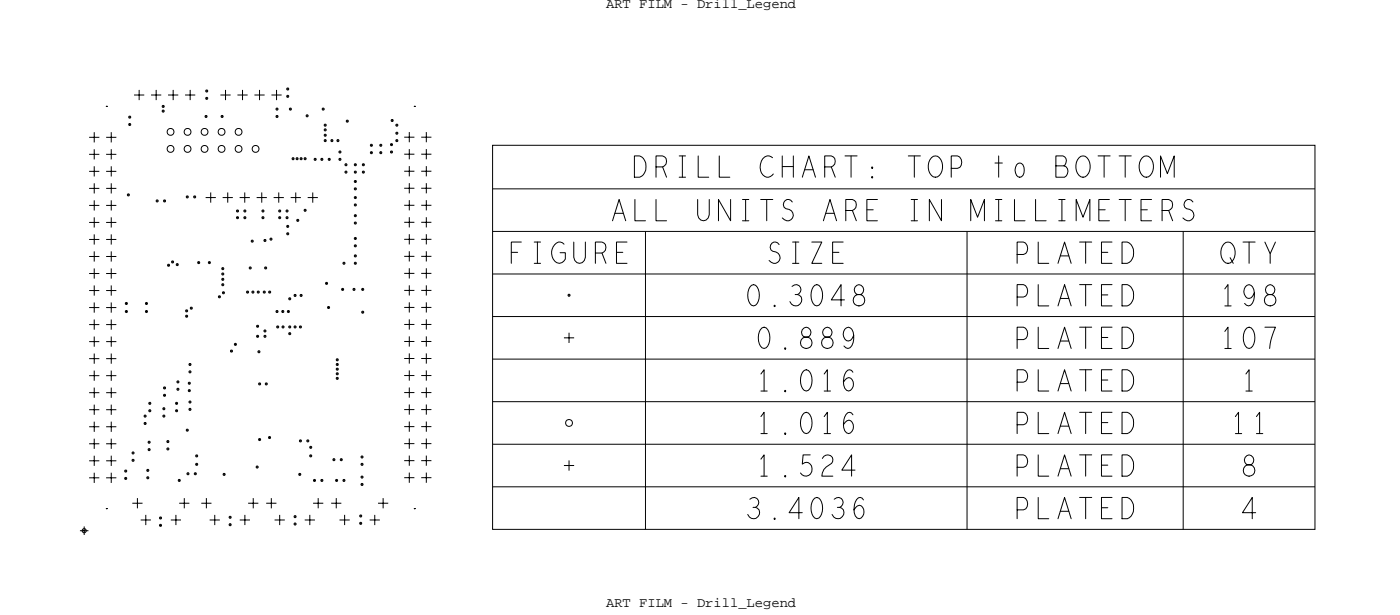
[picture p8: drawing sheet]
<svg xmlns="http://www.w3.org/2000/svg" width="209mm" height="92mm" viewBox="0 0 209 92" stroke-linecap="round" stroke-linejoin="round" font-family="sans-serif">
<defs><g id="words">
<g font-size="3.2">
<text x="113.5" y="26.4">CHART:</text>
<text x="148.3" y="26.4">to</text>
<text x="123.1" y="32.9">ARE</text>
<text x="75.9" y="39.3">FIGURE</text>
<text x="112.9" y="58.3">1.016</text>
<text x="185.4" y="58.3">1</text>
<text x="112.9" y="64.7">1.016</text>
<text x="183.8" y="64.7">11</text>
</g>
<g font-size="2.1">
<text x="90.5" y="1.2">ART FILM - Drill_Legend</text>
<text x="90.5" y="90.5">ART FILM - Drill_Legend</text>
</g>
</g></defs>
<!-- layer: Nets -->
<g fill="none" stroke="#000" stroke-width=".15">
<path d="M14.1 19.7v1.5M15.9 15.9h.1M16.6 19.7v1.5M19.2 17.4l.2-.1 .1 .1v.1l-.1 .1-.2-.1zM19.2 18.5l.2-.1 .1 .1v.1l-.1 .1-.2-.1zM19.3 17.5h.2zM19.3 18.6h.2zM19.4 17.4v.2zM19.4 18.5v.2zM20 14.2h1.5M20.8 13.4v1.5M22.6 14.2h1.5"/>
<path d="M23.3 13.4v1.5M24.2 15.8l.2-.1 .1 .1v.1l-.1 .1-.2-.1zM24.2 16.5l.2-.1 .1 .1v.1l-.1 .1-.2-.1zM24.3 15.9h.2zM24.3 16.6h.2zM24.4 15.8v.2zM24.4 16.5v.2zM25.1 14.2h1.5M25.9 13.4v1.5M27.6 14.2h1.6M28.4 13.4v1.5M30.6 17.3l.2-.1 .1 .1v.1l-.1 .1-.2-.1z"/>
<path d="M30.7 17.4h.2zM30.7 13.5l.2-.1 .1 .1v.1l-.1 .1-.2-.1zM30.7 14.6l.2-.1 .1 .1v.1l-.1 .1-.2-.1zM30.8 17.3v.2zM30.8 13.6h.2zM30.8 14.7h.2zM30.9 13.5v.2zM30.9 14.6v.2zM32.9 14.2h1.5M33 17.3l.2-.1 .1 .1v.1l-.1 .1-.2-.1zM33.1 17.4h.2zM33.2 17.3v.2z"/>
<path d="M33.7 13.4v1.5M35.5 14.2h1.5M36.2 13.4v1.5M38 14.2h1.5M38.8 13.4v1.5M40.5 14.2h1.6M41.2 17.3l.2-.1 .1 .1v.1l-.1 .1-.2-.1zM41.2 16.2l.2-.1 .1 .1v.1l-.1 .1-.2-.1zM41.3 17.4h.2zM41.3 16.3h.2zM41.3 13.4v1.5M41.4 17.3v.2z"/>
<path d="M41.4 16.2v.2zM42.8 14.3l.2-.1 .1 .1v.1l-.1 .1-.2-.1zM42.8 13.2l.2-.1 .1 .1v.1l-.1 .1-.2-.1zM42.9 14.4h.2zM42.9 13.3h.2zM43 14.3v.2zM43 13.2v.2zM43.2 16.2l.2-.1 .1 .1v.1l-.1 .1-.2-.1zM43.3 16.3h.2zM43.4 16.2v.2zM45.7 17.2l.2-.1 .1 .1v.1l-.1 .1-.2-.1zM45.8 17.3h.2z"/>
<path d="M45.9 17.2v.2zM48.1 16.2l.2-.1 .1 .1v.1l-.1 .1-.2-.1zM48.2 16.3h.2zM48.3 16.2v.2zM48.4 18.6l.2-.1 .1 .1v.1l-.1 .1-.2-.1zM48.4 19.3l.2-.1 .1 .1v.1l-.1 .1-.2-.1zM48.5 18.7h.2zM48.5 19.4h.2zM48.6 18.6v.2zM48.6 19.3v.2zM51.7 18l.2-.1 .1 .1v.1l-.1 .1-.2-.1zM51.8 18.1h.2z"/>
<path d="M51.9 18v.2zM58.4 17.9l.2-.1 .1 .1v.1l-.1 .1-.2-.1zM58.5 18h.2zM58.6 17.9v.2zM59.1 18.6l.2-.1 .1 .1v.1l-.1 .1-.2-.1zM59.1 19.8l.2-.1 .1 .1v.1l-.1 .1-.2-.1zM59.2 18.7h.2zM59.2 19.9h.2zM59.3 18.6v.2zM59.3 19.8v.2zM61.1 19.7v1.5M61.9 15.9h.1"/>
<path d="M63.7 19.7v1.5M13.3 28.1h1.5M13.3 25.6h1.5M13.3 23h1.5M13.3 20.5h1.5M13.3 38.3h1.5M13.3 35.7h1.5M13.3 33.2h1.5M13.3 30.6h1.5M14.1 22.3v1.5M14.1 24.8v1.5M14.1 27.3v1.6"/>
<path d="M14.1 29.9v1.5M14.1 32.4v1.5M14.1 35v1.5M14.1 37.5v1.5M15.9 28.1h1.5M15.9 25.6h1.5M15.9 23h1.5M15.9 20.5h1.5M15.9 38.3h1.5M15.9 35.7h1.5M15.9 33.2h1.5M15.9 30.6h1.5"/>
<path d="M16.6 22.3v1.5M16.6 24.8v1.5M16.6 27.3v1.6M16.6 29.9v1.5M16.6 32.4v1.5M16.6 35v1.5M16.6 37.5v1.5M19 29l.2-.1 .1 .1v.1l-.1 .1-.2-.1zM19.1 29.1h.2zM19.2 29v.2zM23.3 29.9l.2-.1 .1 .1v.1l-.1 .1-.2-.1zM23.4 30h.2z"/>
<path d="M23.5 29.9v.2zM24.4 29.9l.2-.1 .1 .1v.1l-.1 .1-.2-.1zM24.5 30h.2zM24.6 29.9v.2zM25 39.5l.2-.1 .1 .1v.1l-.1 .1-.2-.1zM25.1 39.6h.2zM25.2 39.5v.2zM25.6 39l.2-.1 .1 .1v.1l-.1 .1-.2-.1zM25.7 39.1h.2zM25.8 39v.2zM26.3 39.4l.2-.1 .1 .1v.1l-.1 .1-.2-.1zM26.4 39.5h.2z"/>
<path d="M26.5 39.4v.2zM27.8 29.3l.2-.1 .1 .1v.1l-.1 .1-.2-.1zM27.9 29.4h.2zM28 29.3v.2zM28.9 29.3l.2-.1 .1 .1v.1l-.1 .1-.2-.1zM29 29.4h.2zM29.1 29.3v.2zM29.5 39.1l.2-.1 .1 .1v.1l-.1 .1-.2-.1zM29.6 39.2h.2zM29.7 39.1v.2zM30.7 29.5h1.5M31.1 39.1l.2-.1 .1 .1v.1l-.1 .1-.2-.1z"/>
<path d="M31.2 39.2h.2zM31.3 39.1v.2zM31.5 28.7v1.5M33.3 29.5h1.5M33.3 40v.2zM34 28.7v1.5M35.3 31.4l.2-.1 .1 .1v.1l-.1 .1-.2-.1zM35.3 32.4l.2-.1 .1 .1v.1l-.1 .1-.2-.1zM35.4 31.5h.2zM35.4 32.5h.2zM35.5 31.4v.2zM35.5 32.4v.2z"/>
<path d="M35.8 29.5h1.5M36.4 31.4l.2-.1 .1 .1v.1l-.1 .1-.2-.1zM36.4 32.4l.2-.1 .1 .1v.1l-.1 .1-.2-.1zM36.5 31.5h.2zM36.5 32.5h.2zM36.6 28.7v1.5M36.6 31.4v.2zM36.6 32.4v.2zM37.2 39.9l.2-.1 .1 .1v.1l-.1 .1-.2-.1zM37.3 40h.2zM37.4 39.9v.2zM37.5 35.9l.2-.1 .1 .1v.1l-.1 .1-.2-.1z"/>
<path d="M37.6 36h.2zM37.7 35.9v.2zM38.3 29.5h1.6M39.1 28.7v1.5M39.1 31.4l.2-.1 .1 .1v.1l-.1 .1-.2-.1zM39.1 32.4l.2-.1 .1 .1v.1l-.1 .1-.2-.1zM39.2 31.5h.2zM39.2 32.5h.2zM39.3 31.4v.2zM39.3 32.4v.2zM39.4 35.8l.2-.1 .1 .1v.1l-.1 .1-.2-.1zM39.5 35.9h.2z"/>
<path d="M39.5 39.9l.2-.1 .1 .1v.1l-.1 .1-.2-.1zM39.6 35.8v.2zM39.6 40h.2zM39.7 39.9v.2zM40.3 35.6l.2-.1 .1 .1v.1l-.1 .1-.2-.1zM40.4 35.7h.2zM40.5 35.6v.2zM40.9 29.5h1.5M41.6 28.7v1.5M41.6 31.4l.2-.1 .1 .1v.1l-.1 .1-.2-.1zM41.6 32.4l.2-.1 .1 .1v.1l-.1 .1-.2-.1zM41.7 31.5h.2z"/>
<path d="M41.7 32.5h.2zM41.8 31.4v.2zM41.8 32.4v.2zM42.7 31.4l.2-.1 .1 .1v.1l-.1 .1-.2-.1zM42.7 32.4l.2-.1 .1 .1v.1l-.1 .1-.2-.1zM42.8 31.5h.2zM42.8 32.5h.2zM42.8 33.7l.2-.1 .1 .1v.1l-.1 .1-.2-.1zM42.8 34.8l.2-.1 .1 .1v.1l-.1 .1-.2-.1zM42.9 31.4v.2zM42.9 32.4v.2zM42.9 33.8h.2z"/>
<path d="M42.9 34.9h.2zM43 33.7v.2zM43 34.8v.2zM43.4 29.5h1.5M43.6 23.6l.2-.1 .1 .1v.1l-.1 .1-.2-.1zM43.7 23.7h.2zM43.8 23.6v.2zM44.2 28.7v1.5M44.2 23.6l.2-.1 .1 .1v.1l-.1 .1-.2-.1zM44.3 23.7h.2zM44.3 32.8l.2-.1 .1 .1v.1l-.1 .1-.2-.1zM44.4 23.6v.2z"/>
<path d="M44.4 32.9h.2zM44.5 32.8v.2zM44.8 23.6l.2-.1 .1 .1v.1l-.1 .1-.2-.1zM44.9 23.7h.2zM45 23.6v.2zM45.4 23.6l.2-.1 .1 .1v.1l-.1 .1-.2-.1zM45.4 31.3l.2-.1 .1 .1v.1l-.1 .1-.2-.1zM45.5 23.7h.2zM45.5 31.4h.2zM45.6 23.6v.2zM45.6 31.3v.2zM46 29.5h1.5"/>
<path d="M46.7 28.7v1.5M46.9 23.7l.2-.1 .1 .1v.1l-.1 .1-.2-.1zM47 23.8h.2zM47.1 23.7v.2zM47.9 23.7l.2-.1 .1 .1v.1l-.1 .1-.2-.1zM48 23.8h.2zM48.1 23.7v.2zM48.4 20.1l.2-.1 .1 .1v.1l-.1 .1-.2-.1zM48.4 20.9l.2-.1 .1 .1v.1l-.1 .1-.2-.1zM48.5 20.2h.2zM48.5 21h.2zM48.6 20.1v.2z"/>
<path d="M48.6 20.9v.2zM49 23.7l.2-.1 .1 .1v.1l-.1 .1-.2-.1zM49.1 23.8h.2zM49.2 23.7v.2zM49.4 20.9l.2-.1 .1 .1v.1l-.1 .1-.2-.1zM49.5 21h.2zM49.6 20.9v.2zM50.3 20.9l.2-.1 .1 .1v.1l-.1 .1-.2-.1zM50.4 21h.2zM50.5 20.9v.2zM50.6 22.6l.2-.1 .1 .1v.1l-.1 .1-.2-.1zM50.6 23.7l.2-.1 .1 .1v.1l-.1 .1-.2-.1z"/>
<path d="M50.7 22.7h.2zM50.7 23.8h.2zM50.8 22.6v.2zM50.8 23.7v.2zM51.2 39.2l.2-.1 .1 .1v.1l-.1 .1-.2-.1zM51.3 39.3h.2zM51.4 39.2v.2zM51.5 24.5l.2-.1 .1 .1v.1l-.1 .1-.2-.1zM51.5 25.6l.2-.1 .1 .1v.1l-.1 .1-.2-.1zM51.6 24.6h.2zM51.6 25.7h.2zM51.7 24.5v.2z"/>
<path d="M51.7 25.6v.2zM52.9 24.5l.2-.1 .1 .1v.1l-.1 .1-.2-.1zM52.9 25.6l.2-.1 .1 .1v.1l-.1 .1-.2-.1zM52.9 27l.2-.1 .1 .1v.1l-.1 .1-.2-.1zM52.9 28.1l.2-.1 .1 .1v.1l-.1 .1-.2-.1zM52.9 29.4l.2-.1 .1 .1v.1l-.1 .1-.2-.1zM52.9 30.5l.2-.1 .1 .1v.1l-.1 .1-.2-.1zM52.9 32.1l.2-.1 .1 .1v.1l-.1 .1-.2-.1zM52.9 33.2l.2-.1 .1 .1v.1l-.1 .1-.2-.1zM52.9 35.5l.2-.1 .1 .1v.1l-.1 .1-.2-.1zM52.9 36.6l.2-.1 .1 .1v.1l-.1 .1-.2-.1zM52.9 38.1l.2-.1 .1 .1v.1l-.1 .1-.2-.1z"/>
<path d="M52.9 39.2l.2-.1 .1 .1v.1l-.1 .1-.2-.1zM53 24.6h.2zM53 25.7h.2zM53 27.1h.2zM53 28.2h.2zM53 29.5h.2zM53 30.6h.2zM53 32.2h.2zM53 33.3h.2zM53 35.6h.2zM53 36.7h.2zM53 38.2h.2z"/>
<path d="M53 39.3h.2zM53.1 24.5v.2zM53.1 25.6v.2zM53.1 27v.2zM53.1 28.1v.2zM53.1 29.4v.2zM53.1 30.5v.2zM53.1 32.1v.2zM53.1 33.2v.2zM53.1 35.5v.2zM53.1 36.6v.2zM53.1 38.1v.2z"/>
<path d="M53.1 39.2v.2zM54.1 24.5l.2-.1 .1 .1v.1l-.1 .1-.2-.1zM54.1 25.6l.2-.1 .1 .1v.1l-.1 .1-.2-.1zM54.2 24.6h.2zM54.2 25.7h.2zM54.3 24.5v.2zM54.3 25.6v.2zM55.3 22.7l.2-.1 .1 .1v.1l-.1 .1-.2-.1zM55.3 21.6l.2-.1 .1 .1v.1l-.1 .1-.2-.1zM55.4 22.8h.2zM55.4 21.7h.2zM55.5 22.7v.2z"/>
<path d="M55.5 21.6v.2zM56.7 22.7l.2-.1 .1 .1v.1l-.1 .1-.2-.1zM56.7 21.6l.2-.1 .1 .1v.1l-.1 .1-.2-.1zM56.8 22.8h.2zM56.8 21.7h.2zM56.9 22.7v.2zM56.9 21.6v.2zM58.3 22.6l.2-.1 .1 .1v.1l-.1 .1-.2-.1zM58.3 21.5l.2-.1 .1 .1v.1l-.1 .1-.2-.1zM58.4 22.7h.2zM58.4 21.6h.2zM58.5 22.6v.2z"/>
<path d="M58.5 21.5v.2zM59.1 20.9l.2-.1 .1 .1v.1l-.1 .1-.2-.1zM59.2 21h.2zM59.3 20.9v.2zM60.4 35.7h1.5M60.4 38.2h1.5M60.4 20.5h1.5M60.4 23h1.5M60.4 25.5h1.5M60.4 28.1h1.5M60.4 30.6h1.5M60.4 33.2h1.5"/>
<path d="M61.1 22.2v1.6M61.1 24.8v1.5M61.1 27.3v1.5M61.1 29.9v1.5M61.1 32.4v1.5M61.1 34.9v1.6M61.1 37.5v1.5M62.9 35.7h1.5M62.9 38.2h1.5M62.9 20.5h1.5M62.9 23h1.5M62.9 25.5h1.5"/>
<path d="M62.9 28.1h1.5M62.9 30.6h1.5M62.9 33.2h1.5M63.7 22.2v1.6M63.7 24.8v1.5M63.7 27.3v1.5M63.7 29.9v1.5M63.7 32.4v1.5M63.7 34.9v1.6M63.7 37.5v1.5M13.3 58.6h1.5M13.3 56h1.5"/>
<path d="M13.3 53.5h1.5M13.3 48.4h1.5M13.3 45.9h1.5M13.3 43.3h1.5M13.3 40.8h1.5M13.3 51h1.5M14.1 40v1.6M14.1 42.6v1.5M14.1 45.1v1.5M14.1 47.7v1.5M14.1 50.2v1.5M14.1 52.7v1.6"/>
<path d="M14.1 55.3v1.5M14.1 57.8v1.5M15.9 58.6h1.5M15.9 56h1.5M15.9 53.5h1.5M15.9 48.4h1.5M15.9 45.9h1.5M15.9 43.3h1.5M15.9 40.8h1.5M15.9 51h1.5M16.6 40v1.6M16.6 42.6v1.5"/>
<path d="M16.6 45.1v1.5M16.6 47.7v1.5M16.6 50.2v1.5M16.6 52.7v1.6M16.6 55.3v1.5M16.6 57.8v1.5M18.7 46.4l.2-.1 .1 .1v.1l-.1 .1-.2-.1zM18.7 45.2l.2-.1 .1 .1v.1l-.1 .1-.2-.1zM18.8 46.5h.2zM18.8 45.3h.2zM18.9 46.4v.2zM18.9 45.2v.2z"/>
<path d="M21.7 46.4l.2-.1 .1 .1v.1l-.1 .1-.2-.1zM21.7 45.2l.2-.1 .1 .1v.1l-.1 .1-.2-.1zM21.8 46.5h.2zM21.8 45.3h.2zM21.9 46.4v.2zM21.9 45.2v.2zM24.4 57.8l.2-.1 .1 .1v.1l-.1 .1-.2-.1zM24.4 58.9l.2-.1 .1 .1v.1l-.1 .1-.2-.1zM24.5 57.9h.2zM24.5 59h.2zM24.6 57.8v.2zM24.6 58.9v.2z"/>
<path d="M26.4 56.9l.2-.1 .1 .1v.1l-.1 .1-.2-.1zM26.4 58l.2-.1 .1 .1v.1l-.1 .1-.2-.1zM26.5 57h.2zM26.5 58.1h.2zM26.6 56.9v.2zM26.6 58v.2zM27.7 46.3l.2-.1 .1 .1v.1l-.1 .1-.2-.1zM27.7 47.1l.2-.1 .1 .1v.1l-.1 .1-.2-.1zM27.8 46.4h.2zM27.8 47.2h.2zM27.9 46.3v.2zM27.9 47.1v.2z"/>
<path d="M28.1 57.1l.2-.1 .1 .1v.1l-.1 .1-.2-.1zM28.1 58.2l.2-.1 .1 .1v.1l-.1 .1-.2-.1zM28.2 57.2h.2zM28.2 58.3h.2zM28.2 54.3l.2-.1 .1 .1v.1l-.1 .1-.2-.1zM28.2 55.4l.2-.1 .1 .1v.1l-.1 .1-.2-.1zM28.2 59.9l.2-.1 .1 .1v.1l-.1 .1-.2-.1zM28.3 57.1v.2zM28.3 58.2v.2zM28.3 54.4h.2zM28.3 55.5h.2zM28.3 60h.2z"/>
<path d="M28.4 54.3v.2zM28.4 55.4v.2zM28.4 59.9v.2zM28.4 45.9l.2-.1 .1 .1v.1l-.1 .1-.2-.1zM28.5 46h.2zM28.6 45.9v.2zM32.6 44.2l.2-.1 .1 .1v.1l-.1 .1-.2-.1zM32.7 44.3h.2zM32.8 44.2v.2zM33.1 40l.2-.1 .1 .1v.1l-.1 .1-.2-.1zM33.1 40.8l.2-.1 .1 .1v.1l-.1 .1-.2-.1zM33.1 41.6l.2-.1 .1 .1v.1l-.1 .1-.2-.1z"/>
<path d="M33.1 42.4l.2-.1 .1 .1v.1l-.1 .1-.2-.1zM33.2 40.1h.2zM33.2 40.9h.2zM33.2 41.7h.2zM33.2 42.5h.2zM33.2 43.6l.2-.1 .1 .1v.1l-.1 .1-.2-.1zM33.3 40.8v.2zM33.3 41.6v.2zM33.3 42.4v.2zM33.3 43.7h.2zM33.4 43.6v.2zM34.4 52.3l.2-.1 .1 .1v.1l-.1 .1-.2-.1z"/>
<path d="M34.5 52.4h.2zM34.6 52.3v.2zM35 51.3l.2-.1 .1 .1v.1l-.1 .1-.2-.1zM35.1 51.4h.1zM35.2 51.3v.2zM36.8 43.5l.2-.1 .1 .1v.1l-.1 .1-.2-.1zM36.9 43.6h.2zM37 43.5v.2zM37.6 43.5l.2-.1 .1 .1v.1l-.1 .1-.2-.1zM37.7 43.6h.2zM37.8 43.5v.2zM38.3 48.6l.2-.1 .1 .1v.1l-.1 .1-.2-.1z"/>
<path d="M38.3 50.1l.2-.1 .1 .1v.1l-.1 .1-.2-.1zM38.4 48.7h.2zM38.4 50.2h.2zM38.4 43.5l.2-.1 .1 .1v.1l-.1 .1-.2-.1zM38.5 48.6v.2zM38.5 50.1v.2zM38.5 43.6h.2zM38.5 52.4l.2-.1 .1 .1v.1l-.1 .1-.2-.1zM38.6 43.5v.2zM38.6 52.5h.2zM38.6 57.2l.2-.1 .1 .1v.1l-.1 .1-.2-.1zM38.7 52.4v.2z"/>
<path d="M38.7 57.3h.2zM38.8 57.2v.2zM39.3 43.5l.2-.1 .1 .1v.1l-.1 .1-.2-.1zM39.4 43.6h.2zM39.4 50.1l.2-.1 .1 .1v.1l-.1 .1-.2-.1zM39.4 49.3l.2-.1 .1 .1v.1l-.1 .1-.2-.1zM39.5 43.5v.2zM39.5 50.2h.2zM39.5 49.4h.2zM39.6 50.1v.2zM39.6 49.3v.2zM39.6 57.2l.2-.1 .1 .1v.1l-.1 .1-.2-.1z"/>
<path d="M39.7 57.3h.2zM39.8 57.2v.2zM40.1 43.5l.2-.1 .1 .1v.1l-.1 .1-.2-.1zM40.2 43.6h.2zM40.3 43.5v.2zM41.2 46.4l.2-.1 .1 .1v.1l-.1 .1-.2-.1zM41.3 46.5h.2zM41.3 48.7l.2-.1 .1 .1v.1l-.1 .1-.2-.1zM41.4 46.4v.2zM41.4 48.8h.2zM41.5 48.7v.2zM42.1 46.4l.1-.1 .2 .1v.1l-.2 .1-.1-.1z"/>
<path d="M42.1 48.7l.2-.1 .1 .1v.1l-.1 .1-.2-.1zM42.2 46.5h.1zM42.2 48.8h.2zM42.2 46.4v.1zM42.3 48.7v.2zM42.9 46.4l.2-.1 .1 .1v.1l-.1 .1-.2-.1zM43 46.5h.2zM43.1 46.4v.2zM43.1 44.5l.2-.1 .1 .1v.1l-.1 .1-.2-.1zM43.1 48.7l.2-.1 .1 .1v.1l-.1 .1-.2-.1zM43.1 49.7l.2-.1 .1 .1v.1l-.1 .1-.2-.1zM43.2 44.6h.2z"/>
<path d="M43.2 48.8h.2zM43.2 49.8h.2zM43.3 44.5v.2zM43.3 48.7v.2zM43.3 49.7v.2zM43.9 48.7l.2-.1 .1 .1v.1l-.1 .1-.2-.1zM43.9 44l.2-.1 .1 .1v.1l-.1 .1-.2-.1zM44 48.8h.2zM44 44.1h.2zM44.1 48.7v.2zM44.1 44v.2zM44.7 48.7l.2-.1 .1 .1v.1l-.1 .1-.2-.1z"/>
<path d="M44.8 48.8h.2zM44.8 44l.2-.1 .1 .1v.1l-.1 .1-.2-.1zM44.9 48.7v.2zM44.9 44.1h.2zM45 44v.2zM48.6 42.2l.2-.1 .1 .1v.1l-.1 .1-.2-.1zM48.7 42.3h.2zM48.8 42.2v.2zM48.9 45.8l.2-.1 .1 .1v.1l-.1 .1-.2-.1zM49 45.9h.2zM49.1 45.8v.2zM50.2 53.6l.2-.1 .1 .1v.1l-.1 .1-.2-.1z"/>
<path d="M50.2 54.3l.2-.1 .1 .1v.1l-.1 .1-.2-.1zM50.2 55l.2-.1 .1 .1v.1l-.1 .1-.2-.1zM50.2 55.7l.2-.1 .1 .1v.1l-.1 .1-.2-.1zM50.2 56.4l.2-.1 .1 .1v.1l-.1 .1-.2-.1zM50.3 53.7h.2zM50.3 54.4h.2zM50.3 55.1h.2zM50.3 55.8h.2zM50.3 56.4h.2zM50.4 53.6v.2zM50.4 54.3v.2zM50.4 55v.2z"/>
<path d="M50.4 55.7v.1zM50.4 56.4v.1zM51 43.1l.2-.1 .1 .1v.1l-.1 .1-.2-.1zM51.1 43.2h.2zM51.2 43.1v.2zM52.7 43.1l.2-.1 .1 .1v.1l-.1 .1-.2-.1zM52.8 43.2h.2zM52.9 43.1v.2zM54 43.1l.2-.1 .1 .1v.1l-.1 .1-.2-.1zM54 46.5l.2-.1 .1 .1v.1l-.1 .1-.2-.1zM54.1 43.2h.2zM54.1 46.6h.2z"/>
<path d="M54.2 43.1v.2zM54.2 46.5v.2zM60.4 40.8h1.5M60.4 43.3h1.5M60.4 45.9h1.5M60.4 48.4h1.5M60.4 50.9h1.5M60.4 53.5h1.5M60.4 56h1.5M60.4 58.6h1.5M61.1 40v1.5M61.1 42.6v1.5"/>
<path d="M61.1 45.1v1.5M61.1 47.6v1.6M61.1 50.2v1.5M61.1 52.7v1.5M61.1 55.3v1.5M61.1 57.8v1.5M62.9 40.8h1.5M62.9 43.3h1.5M62.9 45.9h1.5M62.9 48.4h1.5M62.9 50.9h1.5M62.9 53.5h1.5"/>
<path d="M62.9 56h1.5M62.9 58.6h1.5M63.7 40v1.5M63.7 42.6v1.5M63.7 45.1v1.5M63.7 47.6v1.6M63.7 50.2v1.5M63.7 52.7v1.5M63.7 55.3v1.5M63.7 57.8v1.5M13.3 68.7h1.5M13.3 71.3h1.5"/>
<path d="M13.3 66.2h1.5M13.3 63.7h1.5M13.3 61.1h1.5M14.1 60.4v1.5M14.1 62.9v1.5M14.1 65.4v1.6M14.1 68v1.5M14.1 70.5v1.5M15.9 68.7h1.5M15.9 71.3h1.5M15.9 66.2h1.5M15.9 63.7h1.5"/>
<path d="M15.9 61.1h1.5M15.9 75.9h.1M16.6 60.4v1.5M16.6 62.9v1.5M16.6 65.4v1.6M16.6 68v1.5M16.6 70.5v1.5M18.6 70.2l.2-.1 .1 .1v.1l-.1 .1-.2-.1zM18.6 71.3l.2-.1 .1 .1v.1l-.1 .1-.2-.1zM18.7 70.3h.2zM18.7 71.4h.2zM18.8 70.2v.2z"/>
<path d="M18.8 71.3v.2zM19.7 67.5l.2-.1 .1 .1v.1l-.1 .1-.2-.1zM19.7 68.6l.2-.1 .1 .1v.1l-.1 .1-.2-.1zM19.8 75.1h1.5M19.8 67.6h.2zM19.8 68.7h.2zM19.9 67.5v.2zM19.9 68.6v.2zM20.5 74.3v1.5M21 77.6h1.5M21.5 62l.2-.1 .1 .1v.1l-.1 .1-.2-.1zM21.5 63.1l.2-.1 .1 .1v.1l-.1 .1-.2-.1z"/>
<path d="M21.6 62.1h.2zM21.6 63.2h.2zM21.7 62v.2zM21.7 63.1v.2zM21.8 76.8v1.5M21.9 70.1l.2-.1 .1 .1v.1l-.1 .1-.2-.1zM21.9 71.2l.2-.1 .1 .1v.1l-.1 .1-.2-.1zM22 70.2h.2zM22 71.3h.2zM22.1 70.1v.2zM22.1 71.2v.2zM22.1 65.9l.2-.1 .1 .1v.1l-.1 .1-.2-.1z"/>
<path d="M22.1 67l.2-.1 .1 .1v.1l-.1 .1-.2-.1zM22.2 66h.2zM22.2 67.1h.2zM22.2 60.1l.2-.1 .1 .1v.1l-.1 .1-.2-.1zM22.2 61.2l.2-.1 .1 .1v.1l-.1 .1-.2-.1zM22.3 65.9v.2zM22.3 67v.2zM22.3 60.2h.2zM22.3 61.3h.2zM22.4 60.1v.2zM22.4 61.2v.2zM23.8 77.2l.2-.1 .1 .1v.1l-.1 .1-.2-.1z"/>
<path d="M23.8 78.3l.2-.1 .1 .1v.1l-.1 .1-.2-.1zM23.9 77.3h.2zM23.9 78.4h.2zM24 77.2v.2zM24 78.3v.2zM24.3 60.9l.2-.1 .1 .1v.1l-.1 .1-.2-.1zM24.3 62l.2-.1 .1 .1v.1l-.1 .1-.2-.1zM24.4 61h.2zM24.4 62.1h.2zM24.5 60.9v.2zM24.5 62v.2zM24.9 65.8l.2-.1 .1 .1v.1l-.1 .1-.2-.1z"/>
<path d="M24.9 66.9l.2-.1 .1 .1v.1l-.1 .1-.2-.1zM25 65.9h.2zM25 67h.2zM25.1 65.8v.2zM25.1 66.9v.2zM25.5 77.6h1.5M26.2 60.1l.2-.1 .1 .1v.1l-.1 .1-.2-.1zM26.2 61.2l.2-.1 .1 .1v.1l-.1 .1-.2-.1zM26.3 76.8v1.5M26.3 60.2h.2zM26.3 61.3h.2zM26.4 60.1v.2z"/>
<path d="M26.4 61.2v.2zM26.6 71.6l.2-.1 .1 .1v.1l-.1 .1-.2-.1zM26.7 71.7h.2zM26.8 75.1h1.5M26.8 71.6v.2zM27.5 74.3v1.5M27.8 64.1l.2-.1 .1 .1v.1l-.1 .1-.2-.1zM27.9 64.2h.2zM27.9 70.6l.2-.1 .1 .1v.1l-.1 .1-.2-.1zM28 64.1v.2zM28 70.7h.2zM28.1 70.6v.2z"/>
<path d="M28.2 61l.2-.1 .1 .1v.1l-.1 .1-.2-.1zM28.3 61.1h.2zM28.4 61v.2zM29 70.6l.2-.1 .1 .1v.1l-.1 .1-.2-.1zM29.1 70.7h.2zM29.2 70.6v.2zM29.2 69.2l.2-.1 .1 .1v.1l-.1 .1-.2-.1zM29.2 67.9h.2h.1v.2l-.1 .1-.2-.1zM29.3 69.3h.2zM29.3 68h.2zM29.4 69.2v.2zM29.4 67.9v.2z"/>
<path d="M30.1 75.1h1.5M30.8 74.3v1.5M31.3 77.6h1.5M32.1 76.8v1.5M33.3 70.7l.2-.1 .1 .1v.1l-.1 .1-.2-.1zM33.4 70.8h.2zM33.5 70.7v.2zM34.2 77.1l.2-.1 .1 .1v.1l-.1 .1-.2-.1zM34.2 78.2l.2-.1 .1 .1v.1l-.1 .1-.2-.1zM34.3 77.2h.2zM34.3 78.3h.2zM34.4 77.1v.2z"/>
<path d="M34.4 78.2v.2zM35.8 77.6h1.5M36.6 76.8v1.5M37.1 75.1h1.5M37.8 74.3v1.5M38.3 69.6l.1-.1 .1 .1v.1l-.1 .1-.1-.1zM38.3 69.7h.2zM38.4 69.6v.2zM38.6 65.5l.2-.1 .1 .1v.1l-.1 .1-.2-.1zM38.7 65.6h.2zM38.8 65.5v.2zM39.8 75.1h1.5"/>
<path d="M40.1 65.2l.2-.1 .1 .1v.1l-.1 .1-.2-.1zM40.2 65.3h.1zM40.3 65.2v.2zM40.5 74.3v1.5M41 77.6h1.5M41.8 76.8v1.5M43.9 77l.2-.1 .1 .1v.1l-.1 .1-.2-.1zM43.9 78.1l.2-.1 .1 .1v.1l-.1 .1-.2-.1zM44 77.1h.2zM44 78.2h.2zM44.1 77v.2zM44.1 78.1v.2z"/>
<path d="M44.6 70.7l.2-.1 .1 .1v.1l-.1 .1-.2-.1zM44.7 70.8h.2zM44.7 65.7l.2-.1 .1 .1v.1l-.1 .1-.2-.1zM44.8 70.7v.2zM44.8 65.8h.2zM44.9 65.7v.2zM45.5 77.6h1.5M45.8 65.7l.2-.1 .1 .1v.1l-.1 .1-.2-.1zM45.9 65.8h.2zM46 65.7v.2zM46.3 67.9h.1h.1v.2l-.1 .1-.1-.1zM46.3 76.8v1.5"/>
<path d="M46.3 66.7l.1-.1 .1 .1v.1l-.1 .1-.1-.1zM46.3 68h.2zM46.3 66.7h.2zM46.4 67.9v.2zM46.4 66.7v.1zM46.8 75.1h1.5M46.8 71.6l.2-.1 .1 .1v.1l-.1 .1-.2-.1zM46.9 71.7h.2zM47 71.6v.2zM47.5 74.3v1.5M47.9 71.6l.2-.1 .1 .1v.1l-.1 .1-.2-.1zM48 71.7h.2z"/>
<path d="M48.1 71.6v.2zM49.5 75.1h1.5M49.7 68.5l.2-.1 .1 .1v.1l-.1 .1-.2-.1zM49.8 68.6h.2zM49.9 68.5v.2zM50.1 71.6l.2-.1 .1 .1v.1l-.1 .1-.2-.1zM50.2 71.7h.2zM50.2 74.3v1.5M50.3 71.6v.2zM50.7 77.6h1.5M50.8 68.5l.2-.1 .1 .1v.1l-.1 .1-.2-.1zM50.9 68.6h.2z"/>
<path d="M51 68.5v.2zM51.2 71.6l.2-.1 .1 .1v.1l-.1 .1-.2-.1zM51.3 71.7h.2zM51.4 71.6v.2zM51.5 76.8v1.5M53.7 76.9l.2-.1 .1 .1v.1l-.1 .1-.2-.1zM53.7 78l.2-.1 .1 .1v.1l-.1 .1-.2-.1zM53.8 77h.2zM53.8 78.1h.2zM53.9 76.9v.2zM53.9 78v.2zM53.9 68.1l.2-.1 .1 .1v.1l-.1 .1-.2-.1z"/>
<path d="M53.9 69.2l.2-.1 .1 .1v.1l-.1 .1-.2-.1zM53.9 71.1l.2-.1 .1 .1v.1l-.1 .1-.2-.1zM53.9 72.2l.2-.1 .1 .1v.1l-.1 .1-.2-.1zM54 68.2h.2zM54 69.3h.2zM54 71.2h.2zM54 72.3h.2zM54.1 68.1v.2zM54.1 69.2v.2zM54.1 71.1v.2zM54.1 72.2v.2zM55.2 77.6h1.5"/>
<path d="M56 76.8v1.5M56.5 75.1h1.5M57.2 74.3v1.5M60.4 61.1h1.5M60.4 63.6h1.5M60.4 66.2h1.5M60.4 68.7h1.5M60.4 71.3h1.5M61.1 60.3v1.6M61.1 62.9v1.5M61.1 65.4v1.5M61.1 68v1.5"/>
<path d="M61.1 70.5v1.5M61.9 75.9h.1M62.9 61.1h1.5M62.9 63.6h1.5M62.9 66.2h1.5M62.9 68.7h1.5M62.9 71.3h1.5M63.7 60.3v1.6M63.7 62.9v1.5M63.7 65.4v1.5M63.7 68v1.5M63.7 70.5v1.5"/>
<circle cx="25.5" cy="19.7" r=".51"/>
<circle cx="28" cy="19.7" r=".51"/>
<circle cx="30.6" cy="19.7" r=".51"/>
<circle cx="33.1" cy="19.7" r=".51"/>
<circle cx="35.6" cy="19.7" r=".51"/>
<circle cx="25.5" cy="22.2" r=".51"/>
<circle cx="28" cy="22.2" r=".51"/>
<circle cx="30.6" cy="22.2" r=".51"/>
<circle cx="33.1" cy="22.2" r=".51"/>
<circle cx="35.6" cy="22.2" r=".51"/>
<circle cx="38.2" cy="22.2" r=".51"/>
</g>
<!-- layer: Text -->
<g fill="none" stroke="#000" stroke-width=".15">
<path d="M77.9 36.1h-1.5v3.2M79.8 36.1h.9M80.3 36.1v3.2M84.2 36.4a.94 .94 0 0 0-1.6 .4 1.66 1.66 0 0 0 .9 2.5l.4-.1 .5-.5v-1h-.7M85.7 36.1v2.3a.87 .87 0 0 0 .9 .9 .87 .87 0 0 0 .8-.9v-2.3M88.9 37.8h1a.86 .86 0 0 0 .6-.9 .86 .86 0 0 0-.6-.8h-1v3.2M91.5 32.9l1-3.1 1 3.1M91.8 31.8h1.3M93.7 36.1h-1.6v3.2h1.6M94.8 23.3h.7a1.81 1.81 0 0 1 0 3.1h-.7zM94.8 29.8v3.1h1.6M98 24.9h1a.86 .86 0 0 0 .6-.8 .86 .86 0 0 0-.6-.8h-1v3.1"/>
<path d="M98 29.8v3.1h1.6M99 24.9l.6 1.5M101.4 23.3h1M101.4 26.4h1M101.9 23.3v3.1M104.2 29.8v2.2a.87 .87 0 0 0 .9 .9 .87 .87 0 0 0 .8-.9v-2.2M104.3 23.3v3.1h1.6M107.4 23.3v3.1h1.6M109.1 29.8v3.1l-1.8-3.1v3.1M110.9 29.8h.9M110.9 32.9h.9M111.4 29.8v3.1"/>
<path d="M113.6 29.8h1.8M114.5 29.8v3.1M115.4 23.5a1 1 0 0 0-1.7 .5 1.72 1.72 0 0 0 .8 2.4 1.1 1.1 0 0 0 1-.4M116.4 36.5a.72 .72 0 0 0-1.2-.2 .72 .72 0 0 0 .2 1.2 .93 .93 0 0 1 1.1 .7 .93 .93 0 0 1-.6 1.1h-.4l-.6-.4M116.8 23.3v3.1M118.3 30.1a.72 .72 0 0 0-1.1-.1 .72 .72 0 0 0 .2 1.1 .93 .93 0 0 1 1 .7 .93 .93 0 0 1-.6 1.1h-.3l-.7-.4M118.4 36.1h.9M118.4 39.3h.9M118.5 23.3v3.1M118.9 36.1v3.2M119.8 26.4l1-3.1 1 3.1M121.3 36.1h1.4l-1.4 3.2h1.4"/>
<path d="M123 32.9l1-3.1 1 3.1M123.2 24.9h1a.86 .86 0 0 0 .6-.8 .86 .86 0 0 0-.6-.8h-1v3.1M124.4 37.6h.9M125.9 36.1h-1.5v3.2h1.5M126.2 23.3h1.8M126.3 31.4h1a.86 .86 0 0 0 .6-.8 .86 .86 0 0 0-.6-.8h-1v3.1M127.1 23.3v3.1M131.1 29.8h-1.6v3.1h1.6M135.7 23.3h1.8M136.1 29.8h.9M136.1 32.9h.9M136.6 23.3v3.1"/>
<path d="M136.6 29.8v3.1M139.1 23.5a.94 .94 0 0 1 1-.1 .94 .94 0 0 1 .6 .8 1.9 1.9 0 0 1-.7 2.2 1.18 1.18 0 0 1-1.3-1.3 1.94 1.94 0 0 1 .4-1.6zM140.6 29.8v3.1l-1.8-3.1v3.1M142.1 25.1h.9a1 1 0 0 0 .7-.9 1 1 0 0 0-.7-.9h-.9v3.1M145 32.9v-3.1l1 2.6 1-2.6v3.1M148.7 29.8h.9M148.7 32.9h.9M149.2 23.3v3.1M149.2 29.8v3.1M151.5 29.8v3.1h1.6M151.9 38h1a1 1 0 0 0 .6-1 1 1 0 0 0-.6-.9h-1v3.2M154.7 29.8v3.1h1.6"/>
<path d="M155.1 36.1v3.2h1.5M157.7 24.7h1.2a.93 .93 0 0 1 .6 .9 .93 .93 0 0 1-.5 .8h-1.3v-3.1h1.1a.85 .85 0 0 1 .1 1.4M158 39.3l1-3.2 1 3.2M158.1 29.8h1M158.1 32.9h1M158.4 38.2h1.2M158.6 29.8v3.1M160.7 32.9v-3.1l1.1 2.6 1-2.6v3.1M161.2 23.5a.94 .94 0 0 1 1-.1 .94 .94 0 0 1 .5 .8 1.9 1.9 0 0 1-.6 2.2 1.18 1.18 0 0 1-1.4-1.3 1.94 1.94 0 0 1 .5-1.6zM161.3 36.1h1.8M162.2 36.1v3.2M164 23.3h1.8"/>
<path d="M164.1 31.3h1M164.5 37.6h1M164.9 23.3v3.1M165.7 29.8h-1.6v3.1h1.6M166.1 36.1h-1.6v3.2h1.6M167.2 23.3h1.8M167.2 29.8h1.8M167.6 36.1h.8a1.81 1.81 0 0 1 0 3.2h-.8zM168.1 23.3v3.1M168.1 29.8v3.1M170.4 31.3h1M170.6 23.5a.94 .94 0 0 1 1-.1 .94 .94 0 0 1 .6 .8 1.9 1.9 0 0 1-.7 2.2 1.18 1.18 0 0 1-1.4-1.3 1.94 1.94 0 0 1 .5-1.6z"/>
<path d="M172 29.8h-1.6v3.1h1.6M173.3 26.4v-3.1l1.1 2.6 1-2.6v3.1M173.6 31.4h1a.86 .86 0 0 0 .6-.8 .86 .86 0 0 0-.6-.8h-1v3.1M174.6 31.4l.5 1.5M178.2 30.1a.72 .72 0 0 0-1.2-.1 .72 .72 0 0 0 .2 1.1 .93 .93 0 0 1 1.1 .7 .93 .93 0 0 1-.6 1.1h-.3l-.7-.4M182.8 36.4a.94 .94 0 0 1 1-.2 .94 .94 0 0 1 .6 .9 1.9 1.9 0 0 1-.7 2.1 1.18 1.18 0 0 1-1.3-1.3 1.94 1.94 0 0 1 .4-1.5zM183.7 38.4l.5 .9M185.7 36.1h1.8M186.6 36.1v3.2M188.9 36.1l.8 1.8v1.4M190.5 36.1l-.8 1.8M112.2 42.6a.71 .71 0 0 1 1.1 .6 2.28 2.28 0 0 1-.4 2.3 .71 .71 0 0 1-1.1-.6 2.28 2.28 0 0 1 .4-2.3z"/>
<path d="M113.7 55.8l.4-.6v3.1M113.8 48.9a.71 .71 0 0 1 1 .6 2.28 2.28 0 0 1-.4 2.4 .71 .71 0 0 1-1-.6 2.28 2.28 0 0 1 .4-2.4zM115.6 45.6l.1-.1 .1 .2h-.1zM117.2 51.9h.1l.1 .1-.1 .1zM118.3 42.7a.76 .76 0 0 1 1.2 .1 .76 .76 0 0 1-.4 1.1M118.8 43.9a.86 .86 0 0 1 1 1 .86 .86 0 0 1-1.3 .7l-.3-.2-.2-.4M119.8 49.2a.73 .73 0 0 0 0 .8 .73 .73 0 0 0 .8 .3 .86 .86 0 0 1 .5 1.3 .86 .86 0 0 1-1.4 0 .86 .86 0 0 1 .5-1.3 .72 .72 0 0 0 .9-.9 .72 .72 0 0 0-1.3-.2zM120.1 55.3a.71 .71 0 0 1 1 .6 2.28 2.28 0 0 1-.4 2.3 .71 .71 0 0 1-1-.6 2.28 2.28 0 0 1 .4-2.3zM121.7 42.6a.71 .71 0 0 1 1 .6 2.28 2.28 0 0 1-.4 2.3 .71 .71 0 0 1-1-.6 2.28 2.28 0 0 1 .4-2.3zM123 49.2a.73 .73 0 0 0 0 .8 .73 .73 0 0 0 .8 .3 .86 .86 0 0 1 .5 1.3 .86 .86 0 0 1-1.4 0 .86 .86 0 0 1 .5-1.3 .72 .72 0 0 0 .8-.9 .72 .72 0 0 0-1.2-.2zM123.1 55.8l.5-.6v3.1M126.1 44.7h-1.9l1.4-2.2v3.1"/>
<path d="M127.4 55.5l-.2-.2-.3-.1a1.14 1.14 0 0 0-.8 1 2.02 2.02 0 0 0 .3 2 .76 .76 0 0 0 .8-.1 .76 .76 0 0 0 .3-.8 .71 .71 0 0 0-.3-.8 .71 .71 0 0 0-.9 .1l-.3 .4M127.5 50l-.2 .5a.61 .61 0 0 1-1.1 .1 1.11 1.11 0 0 1 .5-1.8 1.1 1.1 0 0 1 .8 1.2 2.16 2.16 0 0 1-.5 1.9l-.4 .1-.3-.1-.2-.3M127.7 42.8a.73 .73 0 0 0 0 .9 .73 .73 0 0 0 .8 .2 .86 .86 0 0 1 .5 1.4 .86 .86 0 0 1-1.4 0 .86 .86 0 0 1 .5-1.4 .72 .72 0 0 0 .9-.9 .72 .72 0 0 0-1.3-.2zM151.9 44.3h1a1 1 0 0 0 .6-.9 1 1 0 0 0-.6-.9h-1v3.1M151.9 50.7h1a1 1 0 0 0 .6-1 1 1 0 0 0-.6-.9h-1v3.2M151.9 57h1a1 1 0 0 0 .6-.9 1 1 0 0 0-.6-.9h-1v3.1M155.1 42.5v3.1h1.5M155.1 48.8v3.2h1.5M155.1 55.2v3.1h1.5M158 45.6l1-3.1 1 3.1M158 52l1-3.2 1 3.2M158 58.3l1-3.1 1 3.1"/>
<path d="M158.4 44.5h1.2M158.4 50.9h1.2M158.4 57.2h1.2M161.3 42.5h1.8M161.3 48.8h1.8M161.3 55.2h1.8M162.2 42.5v3.1M162.2 48.8v3.2M162.2 55.2v3.1M164.5 44h1M164.5 50.3h1M164.5 56.7h1"/>
<path d="M166.1 42.5h-1.6v3.1h1.6M166.1 48.8h-1.6v3.2h1.6M166.1 55.2h-1.6v3.1h1.6M167.6 42.5h.8a1.81 1.81 0 0 1 0 3.1h-.8zM167.6 48.8h.8a1.81 1.81 0 0 1 0 3.2h-.8zM167.6 55.2h.8a1.81 1.81 0 0 1 0 3.1h-.8zM182.9 45.6h1M182.9 52h1M182.9 43.1l.5-.6v3.1M182.9 49.4l.5-.6v3.2M186.1 55.8l.5-.6v3.1M186.3 48.9a.71 .71 0 0 1 1 .6 2.28 2.28 0 0 1-.4 2.4 .71 .71 0 0 1-1-.6 2.28 2.28 0 0 1 .4-2.4z"/>
<path d="M187.4 43.7l-.3 .5a.61 .61 0 0 1-1 .1 1.11 1.11 0 0 1 .5-1.8 1.1 1.1 0 0 1 .8 1.2 2.16 2.16 0 0 1-.6 1.8l-.3 .1-.3-.1-.3-.2M188.9 48.8h1.6l-.7 1.9-.2 1.3M189.1 42.8a.73 .73 0 0 0 0 .9 .73 .73 0 0 0 .8 .2 .86 .86 0 0 1 .5 1.4 .86 .86 0 0 1-1.4 0 .86 .86 0 0 1 .5-1.4 .72 .72 0 0 0 .9-.9 .72 .72 0 0 0-1.3-.2zM112 74.5a.76 .76 0 0 1 1.2 0 .76 .76 0 0 1-.4 1.2M112.5 75.7a.86 .86 0 0 1 1 1 .86 .86 0 0 1-1.3 .6l-.3-.2-.2-.3M113.7 71h.9M113.7 62.1l.4-.6v3.2M113.7 68.5l.4-.6v3.1M115.6 77.3h.1l.1 .1-.1 .1zM117.2 71l.1-.1 .1 .2h-.1zM119.8 76.5h-1.9l1.4-2.3v3.2M120.1 61.6a.71 .71 0 0 1 1 .6 2.28 2.28 0 0 1-.4 2.4 .71 .71 0 0 1-1-.6 2.28 2.28 0 0 1 .4-2.4z"/>
<path d="M121 67.9h-1l-.2 1.3a.85 .85 0 0 1 1-.1 .85 .85 0 0 1 .5 .8 .94 .94 0 0 1-.6 1.1 .94 .94 0 0 1-1.1-.4M121.7 74.3a.71 .71 0 0 1 1 .6 2.28 2.28 0 0 1-.4 2.4 .71 .71 0 0 1-1-.6 2.28 2.28 0 0 1 .4-2.4zM122.8 68.4a.8 .8 0 0 1 1.2-.5 .8 .8 0 0 1 .2 1.2 2.12 2.12 0 0 0-1.5 1.9h1.7M123.1 62.1l.5-.6v3.2M124.6 74.5a.76 .76 0 0 1 1.2 0 .76 .76 0 0 1-.4 1.2M125.1 75.7a.86 .86 0 0 1 1 1 .86 .86 0 0 1-1.3 .6l-.3-.2-.2-.3M127.4 61.9l-.2-.3-.3-.1a1.14 1.14 0 0 0-.8 1.1 2.02 2.02 0 0 0 .3 2 .76 .76 0 0 0 .8-.1 .76 .76 0 0 0 .3-.8 .71 .71 0 0 0-.3-.9 .71 .71 0 0 0-.9 .2l-.3 .4M127.7 70.1h-2l1.5-2.2v3.1M129 74.6l-.2-.3-.3-.1a1.14 1.14 0 0 0-.9 1.1 2.02 2.02 0 0 0 .4 2 .76 .76 0 0 0 .8-.1 .76 .76 0 0 0 .2-.8 .71 .71 0 0 0-.3-.9 .71 .71 0 0 0-.9 .2l-.2 .4M151.9 63.4h1a1 1 0 0 0 .6-1 1 1 0 0 0-.6-.9h-1v3.2M151.9 69.7h1a1 1 0 0 0 .6-.9 1 1 0 0 0-.6-.9h-1v3.1M151.9 76.1h1a1 1 0 0 0 .6-1 1 1 0 0 0-.6-.9h-1v3.2"/>
<path d="M155.1 61.5v3.2h1.5M155.1 67.9v3.1h1.5M155.1 74.2v3.2h1.5M158 64.7l1-3.2 1 3.2M158 71l1-3.1 1 3.1M158 77.4l1-3.2 1 3.2M158.4 63.6h1.2M158.4 69.9h1.2M158.4 76.3h1.2M161.3 61.5h1.8M161.3 67.9h1.8M161.3 74.2h1.8"/>
<path d="M162.2 61.5v3.2M162.2 67.9v3.1M162.2 74.2v3.2M164.5 63h1M164.5 69.4h1M164.5 75.7h1M166.1 61.5h-1.6v3.2h1.6M166.1 67.9h-1.6v3.1h1.6M166.1 74.2h-1.6v3.2h1.6M167.6 61.5h.8a1.81 1.81 0 0 1 0 3.2h-.8zM167.6 67.9h.8a1.81 1.81 0 0 1 0 3.1h-.8zM167.6 74.2h.8a1.81 1.81 0 0 1 0 3.2h-.8z"/>
<path d="M184.5 62.1l.5-.6v3.2M186 68.2a.73 .73 0 0 0 0 .9 .73 .73 0 0 0 .8 .2 .86 .86 0 0 1 .5 1.4 .86 .86 0 0 1-1.4 0 .86 .86 0 0 1 .5-1.4 .72 .72 0 0 0 .8-.9 .72 .72 0 0 0-1.2-.2zM187.6 76.5h-2l1.4-2.3v3.2M187.7 62.1l.4-.6v3.2"/>
</g>
<!-- layer: Drawing Origin -->
<path d="M11.9 79.2h1.3M12.3 79l.3-.1 .2 .1 .1 .2-.1 .2-.2 .1-.3-.1v-.2zM12.6 78.5v1.3" fill="none" stroke="#000" stroke-width=".15"/>
<!-- layer: All Others -->
<g fill="none" stroke="#000" stroke-width=".15">
<path d="M73.6 28.2h122.8zM73.6 34.5h122.8zM73.6 21.7h122.8v57.3h-122.8zM96.4 34.5v44.5zM144.4 34.5v44.5zM176.7 34.5v44.5zM73.6 40.9h122.8zM73.6 47.2h122.8zM73.6 53.6h122.8zM73.6 59.9h122.8zM84.2 50.4h1.6M84.9 44l.1-.1 .1 .1v.1l-.1 .1-.1-.1z"/>
<path d="M84.9 44h.2zM85 44v.1zM85 49.6v1.6M73.6 66.3h122.8zM73.6 72.6h122.8zM84.2 69.4h1.6M85 68.7v1.5"/>
<circle cx="85" cy="63.1" r=".51"/>
</g>
<use href="#words"/>
</svg>
